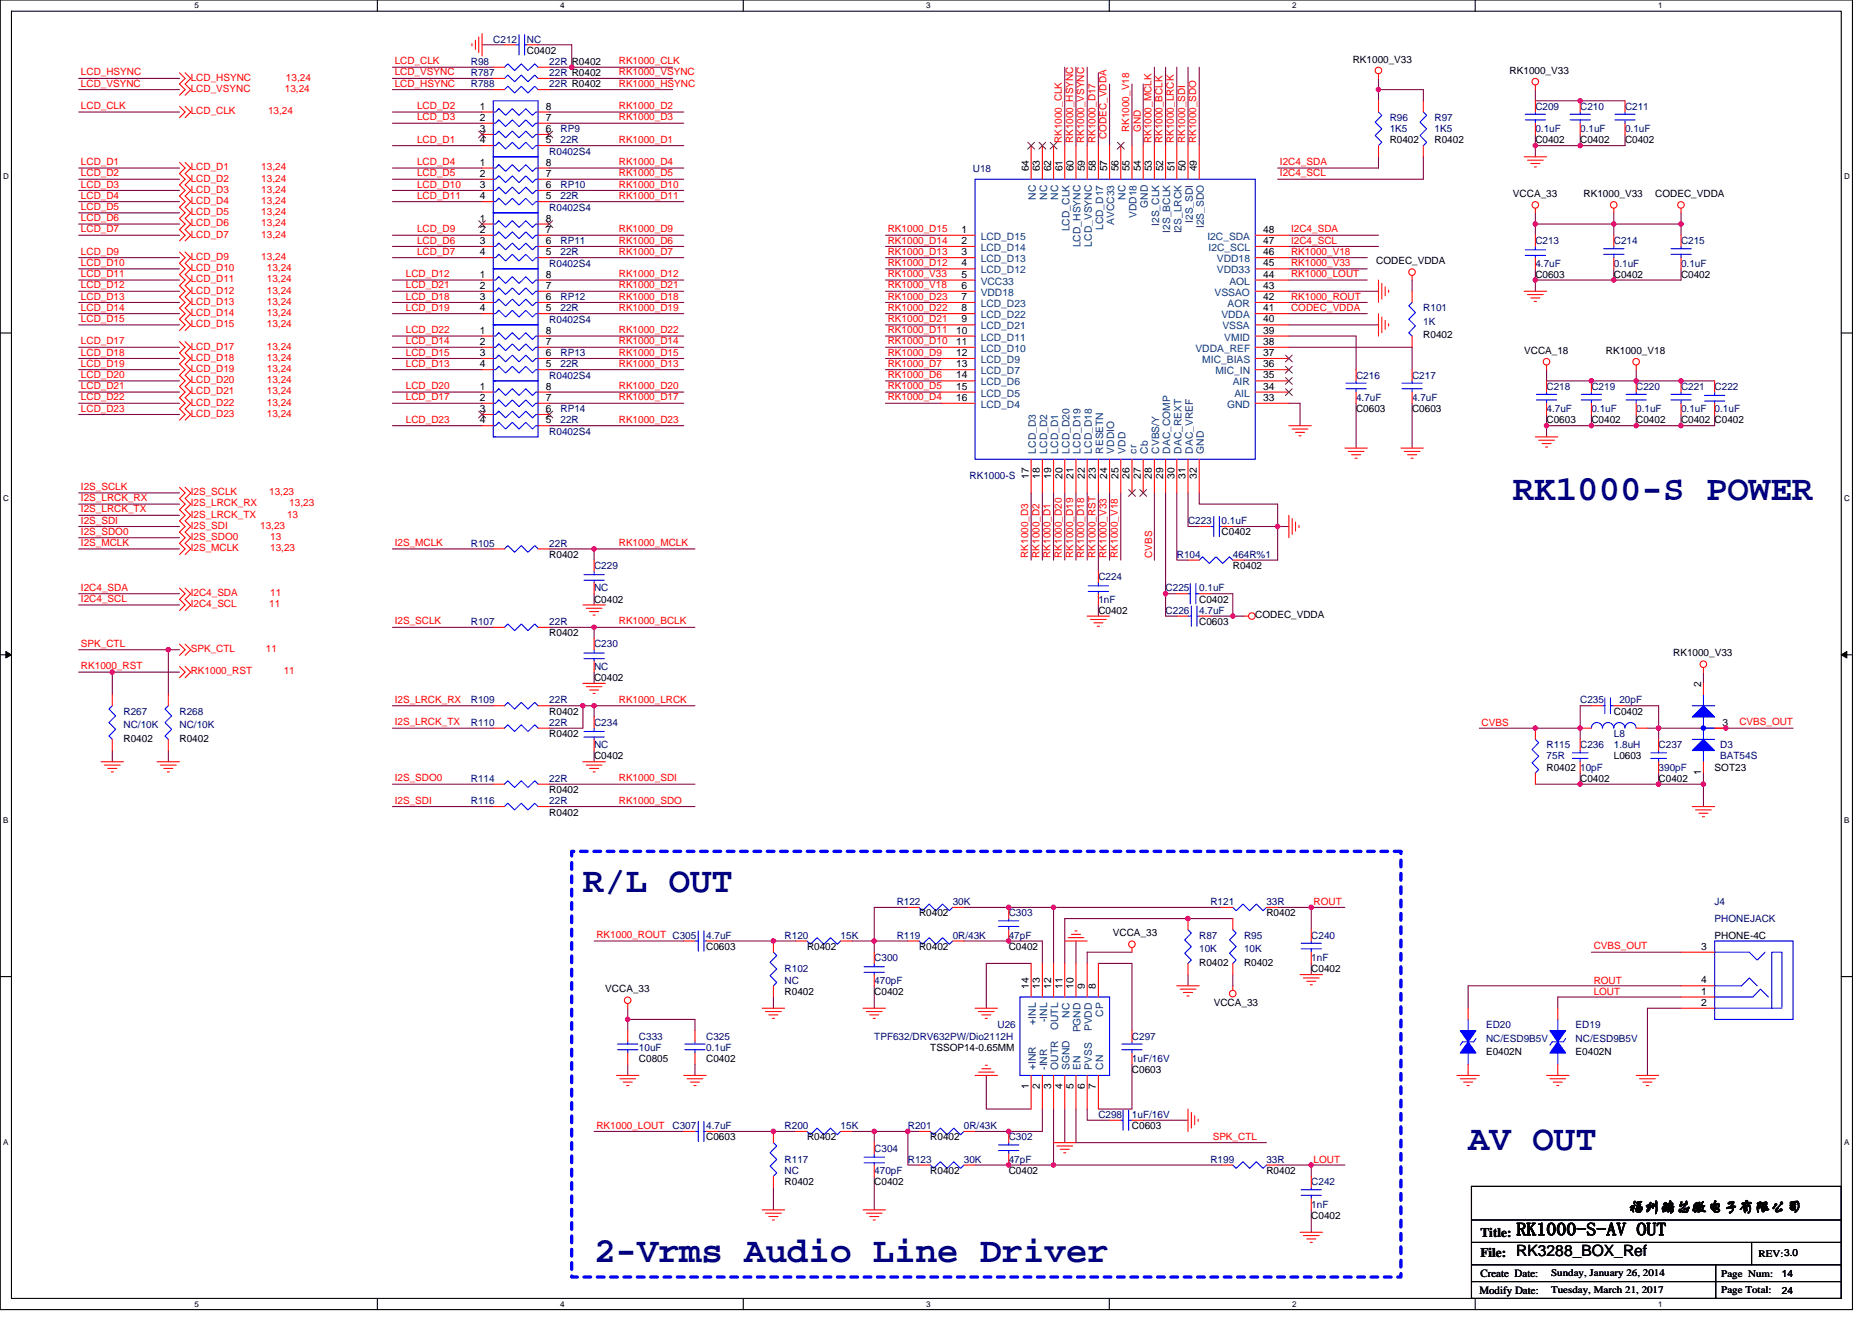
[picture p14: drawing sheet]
<svg xmlns="http://www.w3.org/2000/svg" width="297mm" height="210mm" viewBox="0 0 297 210" stroke-linecap="round" stroke-linejoin="round" font-family="sans-serif">
<defs><g id="words">
<g font-size="5.7" fill="#000080">
<text x="240.1" y="79.4">RK1000-S POWER</text>
<text x="92.5" y="141.6">R/L OUT</text>
<text x="233" y="182.5">AV OUT</text>
<text x="94.3" y="200.3">2-Vrms Audio Line Driver</text>
</g>
<text font-size="2.8" x="240.6" y="196.1">RK1000-S-AV OUT</text>
<g font-size="2.5">
<text x="258.4" y="192.3">福州瑞芯微电子有限公司</text>
<text x="240.6" y="199.4">RK3288_BOX_Ref</text>
</g>
<g font-size="2.1">
<text x="234.9" y="196.3">Title:</text>
<text x="234.9" y="199.5">File:</text>
</g>
<g font-size="1.8">
<text x="234.9" y="202.6">Create Date:</text>
<text x="234.7" y="205.3">Modify Date:</text>
</g>
<g font-size="1.6" fill="#f00">
<text x="12.8" y="12">LCD_HSYNC</text>
<text x="62.6" y="10.2">LCD_CLK</text>
<text x="62.6" y="12">LCD_VSYNC</text>
<text x="98.2" y="10.2">RK1000_CLK</text>
<text x="98.2" y="12">RK1000_VSYNC</text>
<text x="12.8" y="13.8">LCD_VSYNC</text>
<text x="12.8" y="17.3">LCD_CLK</text>
<text x="30.3" y="14.6">LCD_VSYNC</text>
<text x="30.3" y="12.8">LCD_HSYNC</text>
<text x="45.2" y="14.6">13,24</text>
<text x="45.4" y="12.8">13,24</text>
<text x="62.6" y="13.8">LCD_HSYNC</text>
<text x="66.2" y="17.3">LCD_D2</text>
<text x="98.2" y="13.8">RK1000_HSYNC</text>
<text x="98.2" y="17.3">RK1000_D2</text>
<text x="30.3" y="18.1">LCD_CLK</text>
<text x="42.5" y="18.1">13,24</text>
<text x="66.2" y="22.6">LCD_D1</text>
<text x="66.2" y="19.1">LCD_D3</text>
<text x="98.2" y="22.6">RK1000_D1</text>
<text x="98.2" y="19.1">RK1000_D3</text>
<text x="168.5" y="22.8" transform="rotate(-90 168.5 22.8)">RK1000_CLK</text>
<text x="170.3" y="22.8" transform="rotate(-90 170.3 22.8)">RK1000_HSYNC</text>
<text x="172" y="22.8" transform="rotate(-90 172 22.8)">RK1000_VSYNC</text>
<text x="173.8" y="22.8" transform="rotate(-90 173.8 22.8)">RK1000_D17</text>
<text x="175.6" y="22" transform="rotate(-90 175.6 22)">CODEC_VDDA</text>
<text x="179.2" y="21" transform="rotate(-90 179.2 21)">RK1000_V18</text>
<text x="181" y="21" transform="rotate(-90 181 21)">GND</text>
<text x="182.7" y="22.8" transform="rotate(-90 182.7 22.8)">RK1000_MCLK</text>
<text x="184.5" y="22.8" transform="rotate(-90 184.5 22.8)">RK1000_BCLK</text>
<text x="186.3" y="22.8" transform="rotate(-90 186.3 22.8)">RK1000_LRCK</text>
<text x="188" y="22.8" transform="rotate(-90 188 22.8)">RK1000_SDI</text>
<text x="189.8" y="22.8" transform="rotate(-90 189.8 22.8)">RK1000_SDO</text>
<text x="12.8" y="26.2">LCD_D1</text>
<text x="12.8" y="28">LCD_D2</text>
<text x="12.8" y="29.8">LCD_D3</text>
<text x="30.3" y="27">LCD_D1</text>
<text x="30.3" y="28.8">LCD_D2</text>
<text x="41.5" y="27">13,24</text>
<text x="41.5" y="28.8">13,24</text>
<text x="66.2" y="28">LCD_D5</text>
<text x="66.2" y="26.2">LCD_D4</text>
<text x="66.2" y="29.8">LCD_D10</text>
<text x="98.2" y="29.8">RK1000_D10</text>
<text x="98.2" y="26.2">RK1000_D4</text>
<text x="98.2" y="28">RK1000_D5</text>
<text x="203.1" y="28">I2C4_SCL</text>
<text x="203.1" y="26.2">I2C4_SDA</text>
<text x="12.8" y="33.3">LCD_D5</text>
<text x="12.8" y="31.5">LCD_D4</text>
<text x="12.8" y="35.1">LCD_D6</text>
<text x="30.3" y="30.6">LCD_D3</text>
<text x="30.3" y="34.1">LCD_D5</text>
<text x="30.3" y="32.4">LCD_D4</text>
<text x="30.3" y="35.9">LCD_D6</text>
<text x="41.5" y="30.6">13,24</text>
<text x="41.5" y="34.1">13,24</text>
<text x="41.5" y="32.4">13,24</text>
<text x="41.5" y="35.9">13,24</text>
<text x="66.2" y="31.5">LCD_D11</text>
<text x="98.2" y="31.5">RK1000_D11</text>
<text x="12.8" y="36.9">LCD_D7</text>
<text x="12.8" y="40.4">LCD_D9</text>
<text x="30.3" y="37.7">LCD_D7</text>
<text x="30.3" y="41.3">LCD_D9</text>
<text x="41.5" y="37.7">13,24</text>
<text x="41.5" y="41.3">13,24</text>
<text x="66.2" y="38.7">LCD_D6</text>
<text x="66.2" y="40.4">LCD_D7</text>
<text x="66.2" y="36.9">LCD_D9</text>
<text x="98.2" y="40.4">RK1000_D7</text>
<text x="98.2" y="38.7">RK1000_D6</text>
<text x="98.2" y="36.9">RK1000_D9</text>
<text x="140.9" y="36.9">RK1000_D15</text>
<text x="140.9" y="40.4">RK1000_D13</text>
<text x="140.9" y="38.7">RK1000_D14</text>
<text x="204.9" y="38.7">I2C4_SCL</text>
<text x="204.9" y="36.9">I2C4_SDA</text>
<text x="204.9" y="40.4">RK1000_V18</text>
<text x="12.8" y="42.2">LCD_D10</text>
<text x="12.8" y="44">LCD_D11</text>
<text x="12.8" y="47.5">LCD_D13</text>
<text x="12.8" y="45.8">LCD_D12</text>
<text x="30.3" y="43">LCD_D10</text>
<text x="30.3" y="44.8">LCD_D11</text>
<text x="30.3" y="46.6">LCD_D12</text>
<text x="42.3" y="43">13,24</text>
<text x="42.3" y="44.8">13,24</text>
<text x="42.3" y="46.6">13,24</text>
<text x="64.4" y="45.8">LCD_D21</text>
<text x="64.4" y="47.5">LCD_D18</text>
<text x="64.4" y="44">LCD_D12</text>
<text x="98.2" y="45.8">RK1000_D21</text>
<text x="98.2" y="44">RK1000_D12</text>
<text x="98.2" y="47.5">RK1000_D18</text>
<text x="140.9" y="42.2">RK1000_D12</text>
<text x="140.9" y="47.5">RK1000_D23</text>
<text x="140.9" y="45.8">RK1000_V18</text>
<text x="140.9" y="44">RK1000_V33</text>
<text x="204.9" y="42.2">RK1000_V33</text>
<text x="204.9" y="44">RK1000_LOUT</text>
<text x="204.9" y="47.5">RK1000_ROUT</text>
<text x="12.8" y="51.1">LCD_D15</text>
<text x="12.8" y="49.3">LCD_D14</text>
<text x="30.3" y="50.1">LCD_D14</text>
<text x="30.3" y="48.4">LCD_D13</text>
<text x="30.3" y="51.9">LCD_D15</text>
<text x="42.3" y="50.1">13,24</text>
<text x="42.3" y="48.4">13,24</text>
<text x="42.3" y="51.9">13,24</text>
<text x="64.4" y="49.3">LCD_D19</text>
<text x="64.4" y="52.9">LCD_D22</text>
<text x="98.2" y="49.3">RK1000_D19</text>
<text x="98.2" y="52.9">RK1000_D22</text>
<text x="140.9" y="51.1">RK1000_D21</text>
<text x="140.9" y="52.9">RK1000_D11</text>
<text x="140.9" y="49.3">RK1000_D22</text>
<text x="204.9" y="49.3">CODEC_VDDA</text>
<text x="12.8" y="54.7">LCD_D17</text>
<text x="12.8" y="58.2">LCD_D19</text>
<text x="12.8" y="56.4">LCD_D18</text>
<text x="12.8" y="60">LCD_D20</text>
<text x="30.3" y="55.5">LCD_D17</text>
<text x="30.3" y="59">LCD_D19</text>
<text x="30.3" y="57.3">LCD_D18</text>
<text x="42.3" y="55.5">13,24</text>
<text x="42.3" y="59">13,24</text>
<text x="42.3" y="57.3">13,24</text>
<text x="64.4" y="54.7">LCD_D14</text>
<text x="64.4" y="58.2">LCD_D13</text>
<text x="64.4" y="56.4">LCD_D15</text>
<text x="98.2" y="54.7">RK1000_D14</text>
<text x="98.2" y="58.2">RK1000_D13</text>
<text x="98.2" y="56.4">RK1000_D15</text>
<text x="140.9" y="56.4">RK1000_D9</text>
<text x="140.9" y="54.7">RK1000_D10</text>
<text x="140.9" y="60">RK1000_D6</text>
<text x="140.9" y="58.2">RK1000_D7</text>
<text x="12.8" y="63.5">LCD_D22</text>
<text x="12.8" y="61.8">LCD_D21</text>
<text x="12.8" y="65.3">LCD_D23</text>
<text x="30.3" y="60.8">LCD_D20</text>
<text x="30.3" y="64.4">LCD_D22</text>
<text x="30.3" y="62.6">LCD_D21</text>
<text x="42.3" y="60.8">13,24</text>
<text x="42.3" y="64.4">13,24</text>
<text x="42.3" y="62.6">13,24</text>
<text x="64.4" y="61.8">LCD_D20</text>
<text x="64.4" y="63.5">LCD_D17</text>
<text x="98.2" y="61.8">RK1000_D20</text>
<text x="98.2" y="63.5">RK1000_D17</text>
<text x="140.9" y="61.8">RK1000_D5</text>
<text x="140.9" y="63.5">RK1000_D4</text>
<text x="30.3" y="66.1">LCD_D23</text>
<text x="42.3" y="66.1">13,24</text>
<text x="64.4" y="67.1">LCD_D23</text>
<text x="98.2" y="67.1">RK1000_D23</text>
<text x="12.8" y="77.8">I2S_SCLK</text>
<text x="12.8" y="79.5">I2S_LRCK_RX</text>
<text x="12.8" y="81.3">I2S_LRCK_TX</text>
<text x="12.8" y="83.1">I2S_SDI</text>
<text x="30.3" y="83.9">I2S_SDI</text>
<text x="30.3" y="78.6">I2S_SCLK</text>
<text x="30.3" y="80.4">I2S_LRCK_RX</text>
<text x="30.3" y="82.1">I2S_LRCK_TX</text>
<text x="41.3" y="83.9">13,23</text>
<text x="42.7" y="78.6">13,23</text>
<text x="45.5" y="82.1">13</text>
<text x="45.9" y="80.4">13,23</text>
<text x="12.8" y="84.9">I2S_SDO0</text>
<text x="12.8" y="86.7">I2S_MCLK</text>
<text x="30.3" y="87.5">I2S_MCLK</text>
<text x="30.3" y="85.7">I2S_SDO0</text>
<text x="42.9" y="87.5">13,23</text>
<text x="42.9" y="85.7">13</text>
<text x="62.6" y="86.7">I2S_MCLK</text>
<text x="98.2" y="86.7">RK1000_MCLK</text>
<text x="163.1" y="88.5" transform="rotate(-90 163.1 88.5)">RK1000_D3</text>
<text x="164.9" y="88.5" transform="rotate(-90 164.9 88.5)">RK1000_D2</text>
<text x="166.7" y="88.5" transform="rotate(-90 166.7 88.5)">RK1000_D1</text>
<text x="168.5" y="88.5" transform="rotate(-90 168.5 88.5)">RK1000_D20</text>
<text x="170.3" y="88.5" transform="rotate(-90 170.3 88.5)">RK1000_D19</text>
<text x="172" y="88.5" transform="rotate(-90 172 88.5)">RK1000_D18</text>
<text x="173.8" y="88.5" transform="rotate(-90 173.8 88.5)">RK1000_RST</text>
<text x="175.6" y="88.5" transform="rotate(-90 175.6 88.5)">RK1000_V33</text>
<text x="177.4" y="88.5" transform="rotate(-90 177.4 88.5)">RK1000_V18</text>
<text x="182.8" y="88.5" transform="rotate(-90 182.8 88.5)">CVBS</text>
<text x="12.8" y="93.8">I2C4_SDA</text>
<text x="12.8" y="95.5">I2C4_SCL</text>
<text x="30.3" y="94.6">I2C4_SDA</text>
<text x="42.9" y="94.6">11</text>
<text x="30.3" y="96.4">I2C4_SCL</text>
<text x="42.7" y="96.4">11</text>
<text x="62.6" y="99.1">I2S_SCLK</text>
<text x="98.2" y="99.1">RK1000_BCLK</text>
<text x="12.8" y="102.7">SPK_CTL</text>
<text x="12.8" y="106.2">RK1000_RST</text>
<text x="30.3" y="107">RK1000_RST</text>
<text x="30.3" y="103.5">SPK_CTL</text>
<text x="42.2" y="103.5">11</text>
<text x="45" y="107">11</text>
<text x="62.6" y="111.5">I2S_LRCK_RX</text>
<text x="98.2" y="111.5">RK1000_LRCK</text>
<text x="62.6" y="115.1">I2S_LRCK_TX</text>
<text x="235.1" y="115.2">CVBS</text>
<text x="276" y="115.1">CVBS_OUT</text>
<text x="62.6" y="124">I2S_SDO0</text>
<text x="98.2" y="124">RK1000_SDI</text>
<text x="62.6" y="127.6">I2S_SDI</text>
<text x="98.2" y="127.6">RK1000_SDO</text>
<text x="208.4" y="143.7">ROUT</text>
<text x="94.6" y="148.9">RK1000_ROUT C305</text>
<text x="252.9" y="150.7">CVBS_OUT</text>
<text x="252.9" y="156.1">ROUT</text>
<text x="252.9" y="157.9">LOUT</text>
<text x="94.6" y="179.1">RK1000_LOUT</text>
<text x="192.4" y="180.9">SPK_CTL</text>
<text x="208.4" y="184.6">LOUT</text>
</g>
<g font-size="1.6" fill="#000080">
<text x="74.7" y="10.3">R98</text>
<text x="78.3" y="6.8">C212</text>
<text x="83.6" y="6.8">NC</text>
<text x="87.2" y="10.3">22R R0402</text>
<text x="74.7" y="13.9">R788</text>
<text x="74.7" y="12.1">R787</text>
<text x="87.2" y="13.9">22R R0402</text>
<text x="87.2" y="12.1">22R R0402</text>
<text x="243.6" y="17.4">C209</text>
<text x="250.7" y="17.4">C210</text>
<text x="257.8" y="17.4">C211</text>
<text x="88.9" y="21">RP9</text>
<text x="88.9" y="22.8">22R</text>
<text x="220.5" y="19.2">R96</text>
<text x="220.5" y="21">1K5</text>
<text x="227.6" y="19.2">R97</text>
<text x="227.6" y="21">1K5</text>
<text x="243.6" y="21">0.1uF</text>
<text x="250.7" y="21">0.1uF</text>
<text x="257.8" y="21">0.1uF</text>
<text x="87.2" y="24.5">R0402S4</text>
<text x="88.9" y="29.9">RP10</text>
<text x="154.4" y="27.4">U18</text>
<text x="87.2" y="33.4">R0402S4</text>
<text x="88.9" y="31.6">22R</text>
<text x="88.9" y="38.8">RP11</text>
<text x="88.9" y="40.5">22R</text>
<text x="243.6" y="38.8">C213</text>
<text x="256.1" y="38.8">C214</text>
<text x="266.7" y="38.8">C215</text>
<text x="87.2" y="42.3">R0402S4</text>
<text x="88.9" y="47.6">RP12</text>
<text x="243.6" y="42.3">4.7uF</text>
<text x="256.1" y="42.3">0.1uF</text>
<text x="266.7" y="42.3">0.1uF</text>
<text x="87.2" y="51.2">R0402S4</text>
<text x="88.9" y="49.4">22R</text>
<text x="225.8" y="49.4">R101</text>
<text x="225.8" y="51.6">1K</text>
<text x="88.9" y="56.5">RP13</text>
<text x="88.9" y="58.3">22R</text>
<text x="87.2" y="60.1">R0402S4</text>
<text x="88.9" y="65.4">RP14</text>
<text x="215.2" y="60.1">C216</text>
<text x="215.2" y="63.6">4.7uF</text>
<text x="224.1" y="60.1">C217</text>
<text x="224.1" y="63.6">4.7uF</text>
<text x="245.4" y="61.9">C218</text>
<text x="245.4" y="65.4">4.7uF</text>
<text x="252.5" y="61.9">C219</text>
<text x="252.5" y="65.4">0.1uF</text>
<text x="259.6" y="61.9">C220</text>
<text x="259.6" y="65.4">0.1uF</text>
<text x="266.7" y="61.9">C221</text>
<text x="266.7" y="65.4">0.1uF</text>
<text x="272.1" y="61.9">C222</text>
<text x="272.1" y="65.4">0.1uF</text>
<text x="87.2" y="69">R0402S4</text>
<text x="88.9" y="67.2">22R</text>
<text x="153.8" y="76.1">RK1000-S</text>
<text x="188.5" y="83.2">C223</text>
<text x="193.8" y="83.2">0.1uF</text>
<text x="74.7" y="86.8">R105</text>
<text x="87.2" y="86.8">22R</text>
<text x="186.7" y="88.5">R104</text>
<text x="195.6" y="88.5">464R%1</text>
<text x="94.3" y="90.3">C229</text>
<text x="94.3" y="93.9">NC</text>
<text x="174.3" y="92.1">C224</text>
<text x="174.3" y="95.7">1nF</text>
<text x="185" y="93.9">C225</text>
<text x="190.3" y="93.9">0.1uF</text>
<text x="74.7" y="99.2">R107</text>
<text x="87.2" y="99.2">22R</text>
<text x="185" y="97.4">C226</text>
<text x="190.3" y="97.4">4.7uF</text>
<text x="94.3" y="102.8">C230</text>
<text x="94.3" y="106.3">NC</text>
<text x="19.6" y="113.4">R267</text>
<text x="28.5" y="113.4">R268</text>
<text x="74.7" y="111.7">R109</text>
<text x="87.2" y="111.7">22R</text>
<text x="250.7" y="111.7">C235</text>
<text x="257" y="111.7">20pF</text>
<text x="19.6" y="115.6">NC/10K</text>
<text x="28.5" y="115.6">NC/10K</text>
<text x="74.7" y="115.2">R110</text>
<text x="87.2" y="115.2">22R</text>
<text x="94.3" y="115.2">C234</text>
<text x="94.3" y="118.8">NC</text>
<text x="245.4" y="118.8">R115</text>
<text x="250.7" y="118.8">C236</text>
<text x="256.1" y="117">L8</text>
<text x="256.1" y="118.8">1.8uH</text>
<text x="263.2" y="118.8">C237</text>
<text x="273" y="118.8">D3</text>
<text x="74.7" y="124.1">R114</text>
<text x="87.2" y="124.1">22R</text>
<text x="245.4" y="120.5">75R</text>
<text x="250.7" y="122.3">10pF</text>
<text x="263.2" y="122.3">390pF</text>
<text x="273" y="120.5">BAT54S</text>
<text x="74.7" y="127.7">R116</text>
<text x="87.2" y="127.7">22R</text>
<text x="142.3" y="143.7">R122</text>
<text x="151.2" y="143.7">30K</text>
<text x="192.1" y="143.7">R121</text>
<text x="201" y="143.7">33R</text>
<text x="272.1" y="143.7">J4</text>
<text x="112.1" y="149">4.7uF</text>
<text x="124.5" y="149">R120</text>
<text x="133.4" y="149">15K</text>
<text x="142.3" y="149">R119</text>
<text x="151.2" y="149">0R/43K</text>
<text x="160.1" y="145.4">C303</text>
<text x="160.1" y="149">47pF</text>
<text x="190.3" y="149">R87</text>
<text x="197.4" y="149">R95</text>
<text x="208.1" y="149">C240</text>
<text x="272.1" y="146.3">PHONEJACK</text>
<text x="124.5" y="154.3">R102</text>
<text x="138.7" y="152.5">C300</text>
<text x="190.3" y="151.1">10K</text>
<text x="197.4" y="151.1">10K</text>
<text x="208.1" y="152.5">1nF</text>
<text x="124.5" y="156.1">NC</text>
<text x="138.7" y="156.1">470pF</text>
<text x="101.4" y="165">C333</text>
<text x="101.4" y="166.8">10uF</text>
<text x="112.1" y="165">C325</text>
<text x="112.1" y="166.8">0.1uF</text>
<text x="138.7" y="165">TPF632/DRV632PW/Dio2112H</text>
<text x="158.3" y="163.2">U26</text>
<text x="179.6" y="165">C297</text>
<text x="235.8" y="163.2">ED20</text>
<text x="235.8" y="165.4">NC/ESD9B5V</text>
<text x="250" y="163.2">ED19</text>
<text x="250" y="165.4">NC/ESD9B5V</text>
<text x="179.6" y="168.6">1uF/16V</text>
<text x="106.7" y="179.2">C307</text>
<text x="112.1" y="179.2">4.7uF</text>
<text x="124.5" y="179.2">R200</text>
<text x="133.4" y="179.2">15K</text>
<text x="144.1" y="179.2">R201</text>
<text x="152.9" y="179.2">0R/43K</text>
<text x="174.3" y="177.4">C298</text>
<text x="179.6" y="177.4">1uF/16V</text>
<text x="124.5" y="184.6">R117</text>
<text x="138.7" y="182.8">C304</text>
<text x="144.1" y="184.6">R123</text>
<text x="152.9" y="184.6">30K</text>
<text x="160.1" y="181">C302</text>
<text x="160.1" y="184.6">47pF</text>
<text x="192.1" y="184.6">R199</text>
<text x="201" y="184.6">33R</text>
<text x="124.5" y="186.3">NC</text>
<text x="138.7" y="186.3">470pF</text>
<text x="208.1" y="188.1">C242</text>
<text x="208.1" y="191.7">1nF</text>
</g>
<g font-size="1.6">
<text x="83.6" y="8.5">C0402</text>
<text x="214.6" y="9.9">RK1000_V33</text>
<text x="239.5" y="11.7">RK1000_V33</text>
<text x="76.1" y="17.4">1</text>
<text x="86.6" y="17.4">8</text>
<text x="76.1" y="19.2">2</text>
<text x="76.1" y="21">3</text>
<text x="76.1" y="22.7">4</text>
<text x="86.6" y="19.2">7</text>
<text x="86.6" y="21">6</text>
<text x="86.6" y="22.7">5</text>
<text x="220.5" y="22.8">R0402</text>
<text x="227.6" y="22.8">R0402</text>
<text x="243.6" y="22.8">C0402</text>
<text x="250.7" y="22.8">C0402</text>
<text x="257.8" y="22.8">C0402</text>
<text x="76.1" y="26.3">1</text>
<text x="76.1" y="28.1">2</text>
<text x="76.1" y="29.8">3</text>
<text x="86.6" y="26.3">8</text>
<text x="86.6" y="28.1">7</text>
<text x="86.6" y="29.8">6</text>
<text x="163.2" y="27.2" transform="rotate(-90 163.2 27.2)">64</text>
<text x="165" y="27.2" transform="rotate(-90 165 27.2)">63</text>
<text x="166.8" y="27.2" transform="rotate(-90 166.8 27.2)">62</text>
<text x="168.6" y="27.2" transform="rotate(-90 168.6 27.2)">61</text>
<text x="170.3" y="27.2" transform="rotate(-90 170.3 27.2)">60</text>
<text x="172.1" y="27.2" transform="rotate(-90 172.1 27.2)">59</text>
<text x="173.9" y="27.2" transform="rotate(-90 173.9 27.2)">58</text>
<text x="175.7" y="27.2" transform="rotate(-90 175.7 27.2)">57</text>
<text x="177.5" y="27.2" transform="rotate(-90 177.5 27.2)">56</text>
<text x="179.2" y="27.2" transform="rotate(-90 179.2 27.2)">55</text>
<text x="181" y="27.2" transform="rotate(-90 181 27.2)">54</text>
<text x="182.8" y="27.2" transform="rotate(-90 182.8 27.2)">53</text>
<text x="184.6" y="27.2" transform="rotate(-90 184.6 27.2)">52</text>
<text x="186.3" y="27.2" transform="rotate(-90 186.3 27.2)">51</text>
<text x="188.1" y="27.2" transform="rotate(-90 188.1 27.2)">50</text>
<text x="189.9" y="27.2" transform="rotate(-90 189.9 27.2)">49</text>
<text x="76.1" y="35.2">1</text>
<text x="76.1" y="31.6">4</text>
<text x="86.6" y="35.2">8</text>
<text x="86.6" y="31.6">5</text>
<text x="240.1" y="31.3">VCCA_33</text>
<text x="251.3" y="31.3">RK1000_V33</text>
<text x="262.7" y="31.3">CODEC_VDDA</text>
<text x="76.1" y="37">2</text>
<text x="76.1" y="38.7">3</text>
<text x="76.1" y="40.5">4</text>
<text x="86.6" y="37">7</text>
<text x="86.6" y="38.7">6</text>
<text x="86.6" y="40.5">5</text>
<text x="152.6" y="37">1</text>
<text x="152.6" y="38.7">2</text>
<text x="152.6" y="40.5">3</text>
<text x="200.4" y="37">48</text>
<text x="200.4" y="38.7">47</text>
<text x="200.4" y="40.5">46</text>
<text x="218.4" y="42">CODEC_VDDA</text>
<text x="76.1" y="44.1">1</text>
<text x="76.1" y="45.8">2</text>
<text x="76.1" y="47.6">3</text>
<text x="86.6" y="44.1">8</text>
<text x="86.6" y="45.8">7</text>
<text x="86.6" y="47.6">6</text>
<text x="152.6" y="42.3">4</text>
<text x="152.6" y="44.1">5</text>
<text x="152.6" y="45.8">6</text>
<text x="152.6" y="47.6">7</text>
<text x="200.4" y="44.1">44</text>
<text x="200.4" y="47.6">42</text>
<text x="200.4" y="42.3">45</text>
<text x="200.4" y="45.8">43</text>
<text x="243.6" y="44.1">C0603</text>
<text x="256.1" y="44.1">C0402</text>
<text x="266.7" y="44.1">C0402</text>
<text x="76.1" y="53">1</text>
<text x="76.1" y="49.4">4</text>
<text x="86.6" y="53">8</text>
<text x="86.6" y="49.4">5</text>
<text x="151.7" y="53">10</text>
<text x="152.6" y="49.4">8</text>
<text x="152.6" y="51.2">9</text>
<text x="200.4" y="49.4">41</text>
<text x="200.4" y="53">39</text>
<text x="200.4" y="51.2">40</text>
<text x="225.8" y="53.7">R0402</text>
<text x="76.1" y="54.7">2</text>
<text x="76.1" y="56.5">3</text>
<text x="76.1" y="58.3">4</text>
<text x="86.6" y="54.7">7</text>
<text x="86.6" y="56.5">6</text>
<text x="86.6" y="58.3">5</text>
<text x="151.7" y="54.7">11</text>
<text x="151.7" y="56.5">12</text>
<text x="151.7" y="58.3">13</text>
<text x="200.4" y="54.7">38</text>
<text x="200.4" y="56.5">37</text>
<text x="200.4" y="58.3">36</text>
<text x="241.8" y="56.2">VCCA_18</text>
<text x="254.8" y="56.2">RK1000_V18</text>
<text x="76.1" y="61.8">1</text>
<text x="76.1" y="63.6">2</text>
<text x="76.1" y="65.4">3</text>
<text x="86.6" y="61.8">8</text>
<text x="86.6" y="63.6">7</text>
<text x="86.6" y="65.4">6</text>
<text x="151.7" y="60.1">14</text>
<text x="151.7" y="61.8">15</text>
<text x="151.7" y="63.6">16</text>
<text x="200.4" y="63.6">33</text>
<text x="200.4" y="61.8">34</text>
<text x="200.4" y="60.1">35</text>
<text x="215.2" y="65.4">C0603</text>
<text x="224.1" y="65.4">C0603</text>
<text x="76.1" y="67.2">4</text>
<text x="86.6" y="67.2">5</text>
<text x="245.4" y="67.2">C0603</text>
<text x="252.5" y="67.2">C0402</text>
<text x="259.6" y="67.2">C0402</text>
<text x="266.7" y="67.2">C0402 C0402</text>
<text x="163.2" y="76" transform="rotate(-90 163.2 76)">17</text>
<text x="165" y="76" transform="rotate(-90 165 76)">18</text>
<text x="166.8" y="76" transform="rotate(-90 166.8 76)">19</text>
<text x="168.6" y="76" transform="rotate(-90 168.6 76)">20</text>
<text x="170.3" y="76" transform="rotate(-90 170.3 76)">21</text>
<text x="172.1" y="76" transform="rotate(-90 172.1 76)">22</text>
<text x="173.9" y="76" transform="rotate(-90 173.9 76)">23</text>
<text x="175.7" y="76" transform="rotate(-90 175.7 76)">24</text>
<text x="177.5" y="76" transform="rotate(-90 177.5 76)">25</text>
<text x="179.2" y="76" transform="rotate(-90 179.2 76)">26</text>
<text x="181" y="76" transform="rotate(-90 181 76)">27</text>
<text x="182.8" y="76" transform="rotate(-90 182.8 76)">28</text>
<text x="184.6" y="76" transform="rotate(-90 184.6 76)">29</text>
<text x="186.3" y="76" transform="rotate(-90 186.3 76)">30</text>
<text x="188.1" y="76" transform="rotate(-90 188.1 76)">31</text>
<text x="189.9" y="76" transform="rotate(-90 189.9 76)">32</text>
<text x="87.2" y="88.5">R0402</text>
<text x="193.8" y="85">C0402</text>
<text x="94.3" y="95.7">C0402</text>
<text x="190.3" y="95.7">C0402</text>
<text x="195.6" y="90.3">R0402</text>
<text x="87.2" y="101">R0402</text>
<text x="174.3" y="97.4">C0402</text>
<text x="190.3" y="99.2">C0603</text>
<text x="199.2" y="98.1">CODEC_VDDA</text>
<text x="265.5" y="104.2">RK1000_V33</text>
<text x="87.2" y="113.4">R0402</text>
<text x="94.3" y="108.1">C0402</text>
<text x="256.1" y="113.4">C0402</text>
<text x="269.9" y="109" transform="rotate(-90 269.9 109)">2</text>
<text x="19.6" y="117.7">R0402</text>
<text x="28.5" y="117.7">R0402</text>
<text x="87.2" y="117">R0402</text>
<text x="273.3" y="115.2">3</text>
<text x="87.2" y="125.9">R0402</text>
<text x="94.3" y="120.5">C0402</text>
<text x="245.4" y="122.3">R0402</text>
<text x="250.7" y="124.1">C0402</text>
<text x="256.1" y="120.5">L0603</text>
<text x="263.2" y="124.1">C0402</text>
<text x="269.9" y="123.1" transform="rotate(-90 269.9 123.1)">1</text>
<text x="272.1" y="122.3">SOT23</text>
<text x="87.2" y="129.4">R0402</text>
<text x="145.8" y="145.4">R0402</text>
<text x="176.6" y="148.6">VCCA_33</text>
<text x="201" y="145.4">R0402</text>
<text x="272.1" y="149">PHONE-4C</text>
<text x="112.1" y="150.8">C0603</text>
<text x="128.1" y="150.8">R0402</text>
<text x="145.8" y="150.8">R0402</text>
<text x="160.1" y="150.8">C0402</text>
<text x="190.3" y="153.3">R0402</text>
<text x="197.4" y="153.3">R0402</text>
<text x="208.1" y="154.3">C0402</text>
<text x="269.9" y="150.7">3</text>
<text x="96.1" y="157.5">VCCA_33</text>
<text x="124.5" y="157.9">R0402</text>
<text x="138.7" y="157.9">C0402</text>
<text x="163.2" y="157" transform="rotate(-90 163.2 157)">14</text>
<text x="165" y="157" transform="rotate(-90 165 157)">13</text>
<text x="166.8" y="157" transform="rotate(-90 166.8 157)">12</text>
<text x="168.6" y="157" transform="rotate(-90 168.6 157)">11</text>
<text x="170.3" y="157" transform="rotate(-90 170.3 157)">10</text>
<text x="172.1" y="157" transform="rotate(-90 172.1 157)">9</text>
<text x="173.9" y="157" transform="rotate(-90 173.9 157)">8</text>
<text x="192.6" y="159.7">VCCA_33</text>
<text x="269.9" y="156.1">4</text>
<text x="269.9" y="159.6">2</text>
<text x="269.9" y="157.9">1</text>
<text x="147.6" y="166.8">TSSOP14-0.65MM</text>
<text x="235.8" y="167.5">E0402N</text>
<text x="250" y="167.5">E0402N</text>
<text x="101.4" y="168.6">C0805</text>
<text x="112.1" y="168.6">C0402</text>
<text x="163.2" y="172.8" transform="rotate(-90 163.2 172.8)">1</text>
<text x="165" y="172.8" transform="rotate(-90 165 172.8)">2</text>
<text x="166.8" y="172.8" transform="rotate(-90 166.8 172.8)">3</text>
<text x="168.6" y="172.8" transform="rotate(-90 168.6 172.8)">4</text>
<text x="170.3" y="172.8" transform="rotate(-90 170.3 172.8)">5</text>
<text x="172.1" y="172.8" transform="rotate(-90 172.1 172.8)">6</text>
<text x="173.9" y="172.8" transform="rotate(-90 173.9 172.8)">7</text>
<text x="179.6" y="170.3">C0603</text>
<text x="179.6" y="179.2">C0603</text>
<text x="112.1" y="181">C0603</text>
<text x="128.1" y="181">R0402</text>
<text x="147.6" y="181">R0402</text>
<text x="124.5" y="188.1">R0402</text>
<text x="138.7" y="188.1">C0402</text>
<text x="147.6" y="186.3">R0402</text>
<text x="160.1" y="186.3">C0402</text>
<text x="201" y="186.3">R0402</text>
<text x="208.1" y="193.4">C0402</text>
<text x="246.1" y="202.5">Sunday, January 26, 2014</text>
<text x="273.1" y="202.7">Page Num:</text>
<text x="279" y="199.5">REV:3.0</text>
<text x="282.7" y="202.7">14</text>
<text x="246.1" y="205.2">Tuesday, March 21, 2017</text>
<text x="273.1" y="205.2">Page Total:</text>
<text x="282.7" y="205.4">24</text>
</g>
<g font-size="1.6" fill="#004080">
<text x="164.4" y="31.7" transform="rotate(-90 164.4 31.7)">NC</text>
<text x="166.1" y="31.7" transform="rotate(-90 166.1 31.7)">NC</text>
<text x="167.9" y="31.7" transform="rotate(-90 167.9 31.7)">NC</text>
<text x="176.8" y="35.7" transform="rotate(-90 176.8 35.7)">AVCC33</text>
<text x="178.6" y="31.7" transform="rotate(-90 178.6 31.7)">NC</text>
<text x="180.4" y="34.6" transform="rotate(-90 180.4 34.6)">VDD18</text>
<text x="182.1" y="33" transform="rotate(-90 182.1 33)">GND</text>
<text x="183.9" y="35.9" transform="rotate(-90 183.9 35.9)">I2S_CLK</text>
<text x="189.2" y="35.4" transform="rotate(-90 189.2 35.4)">I2S_SDI</text>
<text x="155.6" y="38.1">LCD_D15</text>
<text x="155.6" y="39.8">LCD_D14</text>
<text x="155.6" y="41.6">LCD_D13</text>
<text x="169.7" y="36.7" transform="rotate(-90 169.7 36.7)">LCD_CLK</text>
<text x="171.5" y="39.2" transform="rotate(-90 171.5 39.2)">LCD_HSYNC</text>
<text x="173.2" y="39.1" transform="rotate(-90 173.2 39.1)">LCD_VSYNC</text>
<text x="175" y="36.5" transform="rotate(-90 175 36.5)">LCD_D17</text>
<text x="185.7" y="36.9" transform="rotate(-90 185.7 36.9)">I2S_BCLK</text>
<text x="187.5" y="37" transform="rotate(-90 187.5 37)">I2S_LRCK</text>
<text x="191" y="36.2" transform="rotate(-90 191 36.2)">I2S_SDO</text>
<text x="191.6" y="38.1">I2C_SDA</text>
<text x="191.8" y="39.8">I2C_SCL</text>
<text x="193.1" y="41.6">VDD18</text>
<text x="155.6" y="43.4">LCD_D12</text>
<text x="155.6" y="45.2">VCC33</text>
<text x="155.6" y="46.9">VDD18</text>
<text x="192.7" y="46.9">VSSAO</text>
<text x="193.1" y="43.4">VDD33</text>
<text x="195.1" y="45.2">AOL</text>
<text x="155.6" y="48.7">LCD_D23</text>
<text x="155.6" y="50.5">LCD_D22</text>
<text x="155.6" y="52.3">LCD_D21</text>
<text x="193.8" y="50.5">VDDA</text>
<text x="194" y="52.3">VSSA</text>
<text x="194.8" y="48.7">AOR</text>
<text x="155.6" y="54.1">LCD_D11</text>
<text x="155.6" y="55.8">LCD_D10</text>
<text x="155.6" y="57.6">LCD_D9</text>
<text x="155.6" y="59.4">LCD_D7</text>
<text x="189.7" y="55.8">VDDA_REF</text>
<text x="190.8" y="57.6">MIC_BIAS</text>
<text x="192.8" y="59.4">MIC_IN</text>
<text x="194.3" y="54.1">VMID</text>
<text x="155.6" y="61.2">LCD_D6</text>
<text x="155.6" y="62.9">LCD_D5</text>
<text x="155.6" y="64.7">LCD_D4</text>
<text x="194.7" y="64.7">GND</text>
<text x="195.6" y="61.2">AIR</text>
<text x="195.9" y="62.9">AIL</text>
<text x="164.4" y="72" transform="rotate(-90 164.4 72)">LCD_D3</text>
<text x="166.1" y="72" transform="rotate(-90 166.1 72)">LCD_D2</text>
<text x="167.9" y="72" transform="rotate(-90 167.9 72)">LCD_D1</text>
<text x="169.7" y="72" transform="rotate(-90 169.7 72)">LCD_D20</text>
<text x="171.5" y="72" transform="rotate(-90 171.5 72)">LCD_D19</text>
<text x="173.2" y="72" transform="rotate(-90 173.2 72)">LCD_D18</text>
<text x="175" y="72" transform="rotate(-90 175 72)">RESETN</text>
<text x="176.8" y="72" transform="rotate(-90 176.8 72)">VDDIO</text>
<text x="178.6" y="72" transform="rotate(-90 178.6 72)">VDD</text>
<text x="180.4" y="72" transform="rotate(-90 180.4 72)">cr</text>
<text x="182.1" y="72" transform="rotate(-90 182.1 72)">Cb</text>
<text x="183.9" y="72" transform="rotate(-90 183.9 72)">CVBS/Y</text>
<text x="185.7" y="72" transform="rotate(-90 185.7 72)">DAC_COMP</text>
<text x="187.5" y="72" transform="rotate(-90 187.5 72)">DAC_REXT</text>
<text x="189.2" y="72" transform="rotate(-90 189.2 72)">DAC_VREF</text>
<text x="191" y="72" transform="rotate(-90 191 72)">GND</text>
<text x="169.7" y="161.5" transform="rotate(-90 169.7 161.5)">NC</text>
<text x="175" y="161.4" transform="rotate(-90 175 161.4)">CP</text>
<text x="164.4" y="162.6" transform="rotate(-90 164.4 162.6)">+INL</text>
<text x="166.1" y="162.2" transform="rotate(-90 166.1 162.2)">-INL</text>
<text x="167.9" y="163.5" transform="rotate(-90 167.9 163.5)">OUTL</text>
<text x="171.5" y="163.9" transform="rotate(-90 171.5 163.9)">PGND</text>
<text x="173.2" y="163.7" transform="rotate(-90 173.2 163.7)">PVDD</text>
<text x="164.4" y="169.8" transform="rotate(-90 164.4 169.8)">+INR</text>
<text x="166.1" y="169.8" transform="rotate(-90 166.1 169.8)">-INR</text>
<text x="167.9" y="169.8" transform="rotate(-90 167.9 169.8)">OUTR</text>
<text x="169.7" y="169.8" transform="rotate(-90 169.7 169.8)">SGND</text>
<text x="171.5" y="169.8" transform="rotate(-90 171.5 169.8)">EN</text>
<text x="173.2" y="169.8" transform="rotate(-90 173.2 169.8)">PVSS</text>
<text x="175" y="169.8" transform="rotate(-90 175 169.8)">CN</text>
</g>
<g font-size="1.3">
<text x="30.8" y="1.3">5</text>
<text x="88.9" y="1.3">4</text>
<text x="147" y="1.3">3</text>
<text x="205" y="1.3">2</text>
<text x="263.1" y="1.3">1</text>
<text x=".5" y="28.4">D</text>
<text x="292.6" y="28.4">D</text>
<text x=".5" y="79.5">C</text>
<text x="292.6" y="79.5">C</text>
<text x=".5" y="130.6">B</text>
<text x="292.6" y="130.6">B</text>
<text x=".5" y="181.7">A</text>
<text x="292.6" y="181.7">A</text>
<text x="30.8" y="207.4">5</text>
<text x="88.9" y="207.4">4</text>
<text x="147" y="207.4">3</text>
<text x="205" y="207.4">2</text>
<text x="263.1" y="207.4">1</text>
</g>
</g></defs>
<path d="M0 0h293.9v207.9h-293.9zM1.8 1.8h290.4v204.3h-290.4z" fill="none" stroke="#000" stroke-width=".17"/>
<g fill="#fff">
<path d="M30.8 .2h.7v1.4h-.7z"/>
<path d="M30.8 206.3h.7v1.4h-.7z"/>
</g>
<path d="M59.9 0v1.8M59.9 206.1v1.8" fill="none" stroke="#000" stroke-width=".17"/>
<g fill="#fff">
<path d="M88.9 .2h.7v1.4h-.7z"/>
<path d="M88.9 206.3h.7v1.4h-.7z"/>
</g>
<path d="M117.9 0v1.8M117.9 206.1v1.8" fill="none" stroke="#000" stroke-width=".17"/>
<g fill="#fff">
<path d="M147 .2h.7v1.4h-.7z"/>
<path d="M147 206.3h.7v1.4h-.7z"/>
</g>
<path d="M176 0v1.8M176 206.1v1.8" fill="none" stroke="#000" stroke-width=".17"/>
<g fill="#fff">
<path d="M205 .2h.7v1.4h-.7z"/>
<path d="M205 206.3h.7v1.4h-.7z"/>
</g>
<path d="M234.1 0v1.8M234.1 206.1v1.8" fill="none" stroke="#000" stroke-width=".17"/>
<g fill="#fff">
<path d="M263.1 .2h.7v1.4h-.7z"/>
<path d="M263.1 206.3h.7v1.4h-.7z"/>
<path d="M.5 27.3h.9v1.4h-.9z"/>
<path d="M292.6 27.3h.9v1.4h-.9z"/>
<path d="M.5 78.4h.9v1.4h-.9z"/>
<path d="M292.6 78.4h.9v1.4h-.9z"/>
</g>
<path d="M0 52.9h1.8M292.2 52.9h1.7" fill="none" stroke="#000" stroke-width=".17"/>
<g fill="#fff">
<path d="M.5 129.5h.8v1.4h-.8z"/>
<path d="M292.6 129.5h.9v1.4h-.9z"/>
</g>
<path d="M0 103.9h1.8M292.2 103.9h1.7" fill="none" stroke="#000" stroke-width=".17"/>
<path d="M.9 103.4l.9 .5-.9 .5zM292.2 103.9l.8-.5v1z" fill="#000" stroke="#000" stroke-width=".16"/>
<g fill="#fff">
<path d="M.5 180.5h.8v1.4h-.8z"/>
<path d="M292.6 180.5h.9v1.4h-.9z"/>
</g>
<path d="M0 155h1.8M292.2 155h1.7M233.5 188.3h58.7v17.8h-58.7zM233.5 193.6h58.7M233.5 197.2h58.7M277.9 197.2v3.5M233.5 200.7h58.7M233.5 203.4h58.7M272.2 200.7v5.4" fill="none" stroke="#000" stroke-width=".17"/>
<path d="M90.7 135.1h131.6v67.6h-131.6z" fill="none" stroke="#00f" stroke-width=".53" stroke-dasharray="1.1 1.1"/>
<g fill="none" stroke="#800040" stroke-width=".17">
<path d="M12.5 14.2h16M12.5 17.8h16M12.5 12.4h16M62.3 10.7h16M62.3 12.4h16M62.3 14.2h16M62.3 19.6h14.2M62.3 17.8h14.2M76.5 7.1h3.5M85.4 7.1h5.3v3.6M87.2 12.4h19.5M87.2 14.2h19.5"/>
<path d="M87.2 17.8h21.3M87.2 19.6h21.3M87.2 10.7h3.5M90.7 10.7h16M168.9 10.7v12.4M170.7 10.7v12.4M172.5 10.7v12.4M174.3 11.6v11.5M176.1 13.3v9.8M179.6 13.3v9.8M181.4 13.3v9.8M183.2 10.7v12.4"/>
<path d="M185 10.7v12.4M186.7 10.7v12.4M188.5 10.7v12.4M190.3 10.7v12.4M218.7 14.2h7.1v1.8M218.7 12.4v1.8M218.7 14.2v1.8M243.6 14.2v1.8h14.2M12.5 26.7h16M12.5 28.4h16M12.5 30.2h16M12.5 33.8h16"/>
<path d="M12.5 32h16M12.5 37.3h16M12.5 35.6h16M62.3 23.1h14.2M62.3 32h14.2M62.3 28.4h14.2M62.3 26.7h14.2M62.3 30.2h14.2M62.3 39.1h14.2M62.3 37.3h14.2M87.2 23.1h21.3M87.2 32h21.3"/>
<path d="M87.2 30.2h21.3M87.2 26.7h21.3M87.2 28.4h21.3M87.2 39.1h21.3M87.2 37.3h21.3M140.5 37.3h8.9M140.5 39.1h8.9M204.5 39.1h14.2M204.5 37.3h14.2M218.7 24.9v1.8h-16M225.8 24.9v3.5h-23.1M243.6 35.6h12.5"/>
<path d="M243.6 35.6v1.7M243.6 21.3v1.8M243.6 23.1v1.8M243.6 33.8v1.8M243.6 23.1h7.1M250.7 21.3v1.8M256.1 33.8v1.8M256.1 35.6v1.7M257.8 21.3v1.8h-7.1M266.7 33.8v1.8h-10.6M266.7 35.6v1.7M12.5 42.7h16"/>
<path d="M12.5 40.9h16M12.5 44.4h16M12.5 48h16M12.5 46.2h16M12.5 51.6h16M12.5 49.8h16M12.5 55.1h16M12.5 58.7h16M12.5 56.9h16M62.3 40.9h14.2M62.3 49.8h14.2M62.3 46.2h14.2"/>
<path d="M62.3 48h14.2M62.3 44.4h14.2M62.3 55.1h14.2M62.3 58.7h14.2M62.3 56.9h14.2M62.3 53.3h14.2M87.2 40.9h21.3M87.2 46.2h21.3M87.2 49.8h21.3M87.2 44.4h21.3M87.2 48h21.3M87.2 55.1h21.3"/>
<path d="M87.2 58.7h21.3M87.2 56.9h21.3M87.2 53.3h21.3M140.5 51.6h8.9M140.5 42.7h8.9M140.5 56.9h8.9M140.5 53.3h8.9M140.5 55.1h8.9M140.5 58.7h8.9M140.5 40.9h8.9M140.5 48h8.9M140.5 46.2h8.9"/>
<path d="M140.5 44.4h8.9M140.5 49.8h8.9M204.5 49.8h12.5M204.5 42.7h12.5M204.5 40.9h12.5M204.5 53.3h10.7v5.4M204.5 51.6h14.2M204.5 46.2h14.2M204.5 44.4h12.5M204.5 48h12.5M204.5 55.1h19.6v3.6M224.1 44.5v1.7"/>
<path d="M243.6 44.4h12.5M243.6 42.7v3.5M245.4 58.7v1.8h14.2M256.1 42.7v1.7M259.6 58.7v1.8M266.7 42.7v1.7h-10.6M12.5 78.2h16M12.5 60.5h16M12.5 64h16M12.5 62.2h16M12.5 65.8h16M62.3 62.2h14.2"/>
<path d="M62.3 64h14.2M62.3 67.6h14.2M87.2 62.2h21.3M87.2 64h21.3M87.2 67.6h21.3M140.5 60.5h8.9M140.5 62.2h8.9M140.5 64h8.9M163.6 78.2v10.7M165.4 78.2v10.7M167.2 78.2v10.7M168.9 78.2v10.7"/>
<path d="M170.7 78.2v10.7M172.5 78.2v10.7M174.3 78.2v12.5M176.1 78.2v10.7M177.8 78.2v10.7M183.2 78.2v10.7M185 78.2v16M186.7 78.2v10.7h1.8M188.5 78.2v5.4h1.8M190.3 78.2v1.8h12.4v3.6M204.5 64h1.8v3.6M215.2 64v7.1"/>
<path d="M224.1 64v7.1M245.4 67.6v1.7M245.4 65.8v1.8M245.4 67.6h7.1M252.5 67.6h7.1M252.5 65.8v1.8M259.6 67.6h7.1M259.6 65.8v1.8M266.7 65.8v1.8M272.1 65.8v1.8h-5.4M272.1 60.5h-12.5M12.5 94.2h16"/>
<path d="M12.5 96h16M12.5 80h16M12.5 81.8h16M12.5 83.6h16M12.5 85.3h16M12.5 87.1h16M62.3 99.6h16M62.3 87.1h16M87.2 87.1h7.1M87.2 99.6h7.1M94.3 94.2v1.8M94.3 87.1v1.8"/>
<path d="M94.3 99.6v1.7M94.3 87.1h16M94.3 99.6h16M174.3 96v1.8M185 94.2h1.7M185 94.2v3.6h1.7M192.1 97.8h5.3M192.1 94.2h3.5v3.6M195.6 83.6h7.1M202.7 83.6h1.8M202.7 83.6v5.3h-5.3M12.5 103.1h14.2"/>
<path d="M12.5 106.7h5.3v3.5M17.8 106.7h10.7M17.8 119.1v1.8M26.7 103.1h1.8M26.7 103.1v7.1M26.7 119.1v1.8M62.3 112h16M62.3 115.6h16M87.2 112h5.3v3.6h-5.3M92.5 112h1.8v1.8M94.3 106.7v1.8M94.3 119.1v1.8"/>
<path d="M94.3 112h16M234.7 115.6h16M250.7 115.6v1.7M252.5 112h-1.8v3.6M257.8 112h5.4v3.6M261.4 115.6h1.8M263.2 115.6h21.3M263.2 115.6v1.7M270.3 106.7v1.8M62.3 128h16M62.3 124.5h16M87.2 124.5h23.1"/>
<path d="M87.2 128h23.1M243.6 124.5h7.1M250.7 122.7v1.8M250.7 124.5h12.5M263.2 124.5h7.1M263.2 122.7v1.8M270.3 124.5v3.5M270.3 122.7v1.8M94.3 149.4h14.2M113.8 149.4h12.5M122.7 158.2v1.8M135.2 149.4h3.5v1.7"/>
<path d="M138.7 156.5v3.5M144.1 144h-5.4v5.4h5.4M152.9 149.4h12.5v3.5M152.9 144h14.3M163.6 152.9h-7.1v7.1M167.2 144v8.9M167.2 144h26.6M170.7 149.4v3.5M174.3 152.9h5.3v10.7M179.6 151.1h-7.1v1.8M188.5 154.7v1.8M195.6 154.7v1.8"/>
<path d="M195.6 145.8h-26.7v7.1M202.7 144h5.4M208.1 144h5.3M208.1 144v3.6M208.1 152.9v1.8M252.5 151.1h14.2M266.7 156.5h-33.7v3.5M266.7 158.2h-19.5v1.8M94.3 179.6h14.2M99.6 161.8v1.8M99.6 161.8h10.7v1.8M99.6 160v1.8"/>
<path d="M99.6 168.9v1.8M110.3 168.9v1.8M113.8 179.6h12.5M135.2 179.6h3.5M138.7 179.6v1.8M138.7 179.6h5.4M144.1 179.6v5.3h1.7M144.1 179.6h1.7M156.5 170.7v5.3h7.1M165.4 176v3.6h-10.7M167.2 176v8.9M168.9 176v5.4"/>
<path d="M170.7 176v5.4h30.3M172.5 176v1.8h3.6M179.6 168.9v7.1h-5.3M181.4 177.8h7.1M266.7 160h-5.3v10.7M122.7 188.5v3.5M138.7 186.7v5.3M154.7 184.9h12.5M167.2 184.9h26.6M202.7 184.9h5.4M208.1 184.9h5.3M208.1 184.9v1.8"/>
<path d="M208.1 192v3.6"/>
</g>
<g fill="#f0f" stroke="#f0f" stroke-width=".17">
<circle cx="256.1" cy="44.4" r=".35"/>
<circle cx="259.6" cy="60.4" r=".35"/>
<circle cx="252.5" cy="60.4" r=".35"/>
<circle cx="266.7" cy="60.4" r=".35"/>
<circle cx="250.7" cy="16" r=".35"/>
<circle cx="243.6" cy="23.1" r=".35"/>
<circle cx="250.7" cy="23.1" r=".35"/>
<circle cx="266.7" cy="67.6" r=".35"/>
<circle cx="245.4" cy="67.6" r=".35"/>
<circle cx="259.6" cy="67.6" r=".35"/>
<circle cx="252.5" cy="67.6" r=".35"/>
<circle cx="195.6" cy="97.8" r=".35"/>
<circle cx="202.7" cy="83.6" r=".35"/>
<circle cx="184.9" cy="94.2" r=".35"/>
<circle cx="218.7" cy="14.2" r=".35"/>
<circle cx="250.7" cy="115.6" r=".35"/>
<circle cx="243.6" cy="115.6" r=".35"/>
<circle cx="263.2" cy="124.4" r=".35"/>
<circle cx="250.7" cy="124.4" r=".35"/>
<circle cx="270.3" cy="124.4" r=".35"/>
<circle cx="273.8" cy="115.6" r=".35"/>
<circle cx="263.2" cy="115.6" r=".35"/>
<circle cx="243.6" cy="35.5" r=".35"/>
<circle cx="94.3" cy="87.1" r=".35"/>
<circle cx="90.7" cy="10.7" r=".35"/>
<circle cx="17.8" cy="106.7" r=".35"/>
<circle cx="94.3" cy="99.6" r=".35"/>
<circle cx="94.3" cy="112" r=".35"/>
<circle cx="92.5" cy="112" r=".35"/>
<circle cx="266.7" cy="35.5" r=".35"/>
<circle cx="256.1" cy="35.5" r=".35"/>
<circle cx="243.6" cy="44.4" r=".35"/>
<circle cx="160" cy="184.9" r=".35"/>
<circle cx="144" cy="179.6" r=".35"/>
<circle cx="167.2" cy="144" r=".35"/>
<circle cx="160" cy="179.6" r=".35"/>
<circle cx="167.2" cy="184.9" r=".35"/>
<circle cx="208.1" cy="184.9" r=".35"/>
<circle cx="208.1" cy="144" r=".35"/>
<circle cx="122.7" cy="179.6" r=".35"/>
<circle cx="122.7" cy="149.3" r=".35"/>
<circle cx="160" cy="149.3" r=".35"/>
<circle cx="138.7" cy="149.3" r=".35"/>
<circle cx="188.5" cy="145.8" r=".35"/>
<circle cx="160" cy="144" r=".35"/>
<circle cx="138.7" cy="179.6" r=".35"/>
<circle cx="99.6" cy="161.8" r=".35"/>
<circle cx="26.7" cy="103.1" r=".35"/>
</g>
<g fill="none" stroke="#f00" stroke-width=".17">
<path d="M28.5 11.6l.9 .8-.9 .9 .9 .9-.9 .9M28.5 16.9l.9 .9-.9 .9M29.4 11.6l.9 .8-.9 .9 .9 .9-.9 .9M29.4 16.9l.9 .9-.9 .9M74.9 6.9v.4M75.4 6.4v1.4M76 5.9v2.5M76.5 17.8h1.8M76.5 19.6h1.8M76.5 5.3v3.6M78.3 14.2h1.7M78.3 10.7h1.7"/>
<path d="M78.3 12.4h1.7M80 7.1h1.8M83.6 7.1h1.8M85.4 14.2h1.8M85.4 10.7h1.8M85.4 12.4h1.8M85.4 17.8h1.8M85.4 19.6h1.8M218.7 11.7v.7M218.7 16v1.8M225.8 16v1.8M243.6 13.5v.7"/>
<path d="M243.6 16v1.8M243.6 19.6v1.7M250.7 16v1.8M250.7 19.6v1.7M257.8 16v1.8M257.8 19.6v1.7M28.5 25.8l.9 .9-.9 .9 .9 .8-.9 .9 .9 .9-.9 .9 .9 .9-.9 .9 .9 .9-.9 .9 .9 .9-.9 .8 .9 .9-.9 .9M29.4 25.8l.9 .9-.9 .9 .9 .8-.9 .9 .9 .9-.9 .9 .9 .9-.9 .9 .9 .9-.9 .9 .9 .9-.9 .8 .9 .9-.9 .9M76.5 35.6h1.8M76.5 37.3h1.8M76.5 39.1h1.8M76.5 26.7h1.8"/>
<path d="M76.5 28.4h1.8M76.5 30.2h1.8M76.5 32h1.8M76.5 21.3h1.8M76.5 23.1h1.8M85.4 35.6h1.8M85.4 37.3h1.8M85.4 39.1h1.8M85.4 26.7h1.8M85.4 28.4h1.8M85.4 30.2h1.8M85.4 32h1.8"/>
<path d="M85.4 21.3h1.8M85.4 23.1h1.8M149.4 37.3h5.3M149.4 39.1h5.3M163.6 23.1v5.3M165.4 23.1v5.3M167.2 23.1v5.3M168.9 23.1v5.3M170.7 23.1v5.3M172.5 23.1v5.3M174.3 23.1v5.3M176.1 23.1v5.3"/>
<path d="M177.8 23.1v5.3M179.6 23.1v5.3M181.4 23.1v5.3M183.2 23.1v5.3M185 23.1v5.3M186.7 23.1v5.3M188.5 23.1v5.3M190.3 23.1v5.3M199.2 37.3h5.3M199.2 39.1h5.3M218.7 23.1v1.8M225.8 23.1v1.8"/>
<path d="M241.8 24.9h3.6M242.4 25.4h2.5M242.9 26h1.4M243.5 26.5h.3M243.6 33.1v.7M243.6 37.3v1.8M256.1 37.3v1.8M256.1 33.1v.7M266.7 33.1v.7M266.7 37.3v1.8M28.5 40l.9 .9-.9 .9 .9 .9-.9 .9 .9 .8-.9 .9 .9 .9-.9 .9 .9 .9-.9 .9 .9 .9-.9 .9 .9 .9-.9 .9M28.5 54.2l.9 .9-.9 .9 .9 .9-.9 .9 .9 .9-.9 .9 .9 .9-.9 .8 .9 .9-.9 .9 .9 .9-.9 .9 .9 .9-.9 .9"/>
<path d="M29.4 40l.9 .9-.9 .9 .9 .9-.9 .9 .9 .8-.9 .9 .9 .9-.9 .9 .9 .9-.9 .9 .9 .9-.9 .9 .9 .9-.9 .9M29.4 54.2l.9 .9-.9 .9 .9 .9-.9 .9 .9 .9-.9 .9 .9 .9-.9 .8 .9 .9-.9 .9 .9 .9-.9 .9 .9 .9-.9 .9M76.5 53.3h1.8M76.5 55.1h1.8M76.5 56.9h1.8M76.5 58.7h1.8M76.5 44.4h1.8M76.5 46.2h1.8M76.5 48h1.8M76.5 49.8h1.8M76.5 40.9h1.8M85.4 53.3h1.8"/>
<path d="M85.4 55.1h1.8M85.4 56.9h1.8M85.4 58.7h1.8M85.4 44.4h1.8M85.4 46.2h1.8M85.4 48h1.8M85.4 49.8h1.8M85.4 40.9h1.8M149.4 40.9h5.3M149.4 42.7h5.3M149.4 44.4h5.3M149.4 46.2h5.3"/>
<path d="M149.4 48h5.3M149.4 49.8h5.3M149.4 51.6h5.3M149.4 53.3h5.3M149.4 55.1h5.3M149.4 56.9h5.3M149.4 58.7h5.3M199.2 40.9h5.3M199.2 42.7h5.3M199.2 44.4h5.3M199.2 46.2h5.3M199.2 48h5.3"/>
<path d="M199.2 49.8h5.3M199.2 51.6h5.3M199.2 53.3h5.3M199.2 55.1h5.3M199.2 56.9h5.3M199.2 58.7h5.3M215.2 58.7v1.8M218.7 44.5v3.5M218.7 49.8v3.5M219.3 45v2.5M219.3 50.3v2.5M219.8 45.5v1.4"/>
<path d="M219.8 50.8v1.5M220.3 46.1v.3M220.3 51.4v.3M224.1 43.7v.8M224.1 58.7v1.8M224.1 53.3v1.8M224.1 46.2v1.8M241.8 46.2h3.6M242.4 46.8h2.5M242.9 47.3h1.4M243.5 47.8h.3M243.6 40.9v1.8"/>
<path d="M245.4 58v.7M256.1 40.9v1.8M259.6 58v.7M266.7 40.9v1.8M28.5 77.3l.9 .9-.9 .9 .9 .9-.9 .9 .9 .9-.9 .9 .9 .9-.9 .9 .9 .8-.9 .9 .9 .9-.9 .9M29.4 77.3l.9 .9-.9 .9 .9 .9-.9 .9 .9 .9-.9 .9 .9 .9-.9 .9 .9 .8-.9 .9 .9 .9-.9 .9M76.5 62.2h1.8M76.5 64h1.8M76.5 65.8h1.8M76.5 67.6h1.8M85.4 62.2h1.8M85.4 64h1.8"/>
<path d="M85.4 65.8h1.8M85.4 67.6h1.8M149.4 60.5h5.3M149.4 62.2h5.3M149.4 64h5.3M163.6 72.9v5.3M165.4 72.9v5.3M167.2 72.9v5.3M168.9 72.9v5.3M170.7 72.9v5.3M172.5 72.9v5.3M174.3 72.9v5.3"/>
<path d="M176.1 72.9v5.3M177.8 72.9v5.3M179.6 72.9v5.3M181.4 72.9v5.3M183.2 72.9v5.3M185 72.9v5.3M186.7 72.9v5.3M188.5 72.9v5.3M190.3 72.9v5.3M199.2 60.5h5.3M199.2 62.2h5.3M199.2 64h5.3"/>
<path d="M204.5 67.6h3.6M205 68.1h2.5M205.6 68.6h1.4M206.1 69.2h.4M213.4 71.1h3.6M213.9 71.6h2.5M214.5 72.2h1.4M215 72.7h.3M215.2 62.2v1.8M222.3 71.1h3.5M222.8 71.6h2.5M223.3 72.2h1.5"/>
<path d="M223.9 72.7h.3M224.1 62.2v1.8M243.6 69.3h3.6M244.2 69.9h2.5M244.7 70.4h1.4M245.2 71h.4M245.4 60.5v1.7M245.4 64v1.8M252.5 60.5v1.7M252.5 64v1.8M259.6 60.5v1.7M259.6 64v1.8"/>
<path d="M266.7 60.5v1.7M266.7 64v1.8M272.1 64v1.8M272.1 60.5v1.7M28.5 93.3l.9 .9-.9 .9 .9 .9-.9 .9M29.4 93.3l.9 .9-.9 .9 .9 .9-.9 .9M78.3 99.6h1.7M78.3 87.1h1.7M85.4 99.6h1.8M85.4 87.1h1.8M92.5 96h3.6M93 96.5h2.5"/>
<path d="M93.6 97.1h1.4M94.1 97.6h.3M94.3 92.5v1.7M94.3 88.9v1.8M172.5 97.8h3.6M173 98.3h2.5M173.6 98.8h1.4M174.1 99.4h.4M174.3 94.2v1.8M174.3 90.7v1.8M186.7 97.8h1.8M186.7 94.2h1.8"/>
<path d="M188.5 88.9h1.8M190.3 97.8h1.8M190.3 94.2h1.8M190.3 83.6h1.8M193.8 83.6h1.8M195.6 88.9h1.8M197.4 97.8h.7M204.5 81.8v3.5M205 82.3v2.5M205.6 82.8v1.5M206.1 83.4v.3M17.8 117.3v1.8"/>
<path d="M17.8 110.2v1.8M26.7 117.3v1.8M26.7 110.2v1.8M28.5 105.8l.9 .9-.9 .9M28.5 102.2l.9 .9-.9 .9M29.4 105.8l.9 .9-.9 .9M29.4 102.2l.9 .9-.9 .9M78.3 112h1.7M78.3 115.6h1.7M85.4 112h1.8M85.4 115.6h1.8M92.5 108.5h3.6"/>
<path d="M93 109h2.5M93.6 109.5h1.4M94.1 110.1h.3M94.3 117.3v1.8M94.3 113.8v1.8M94.3 104.9v1.8M94.3 101.3v1.8M243.6 115.6v1.7M250.7 117.3v1.8M250.7 115.6h1.8M252.5 112h1.8M256.1 112h1.7"/>
<path d="M259.6 115.6h1.8M263.2 117.3v1.8M270.3 106v.7M270.3 108.5v1.7M272.1 115.6h1.8M16 120.9h3.6M16.6 121.4h2.5M17.1 122h1.4M17.6 122.5h.4M24.9 120.9h3.6M25.5 121.4h2.5M26 122h1.4"/>
<path d="M26.5 122.5h.4M78.3 124.5h1.7M78.3 128h1.7M85.4 124.5h1.8M85.4 128h1.8M92.5 120.9h3.6M93 121.4h2.5M93.6 122h1.4M94.1 122.5h.3M243.6 122.7v1.8M250.7 120.9v1.8M263.2 120.9v1.8"/>
<path d="M268.5 128h3.6M269 128.5h2.5M269.6 129.1h1.4M270.1 129.6h.4M270.3 120.9v1.8M99.6 159.3v.7M108.5 149.4h1.8M112.1 149.4h1.7M122.7 149.4v1.7M122.7 156.5v1.7M126.3 149.4h1.8M133.4 149.4h1.8"/>
<path d="M138.7 154.7v1.8M138.7 151.1v1.8M144.1 149.4h1.7M144.1 144h1.7M151.2 149.4h1.7M151.2 144h1.7M160.1 144v1.8M160.1 147.6v1.8M163.6 152.9v5.3M165.4 152.9v5.3M167.2 152.9v5.3M168.9 149.4h3.6"/>
<path d="M168.9 152.9v5.3M169.5 148.8h2.5M170 148.3h1.4M170.6 147.7h.3M170.7 152.9v5.3M172.5 152.9v5.3M174.3 152.9v5.3M179.6 150.4v.7M186.7 156.5h3.6M187.3 157h2.5M187.8 157.5h1.4M188.3 158.1h.4"/>
<path d="M188.5 145.8v1.8M188.5 152.9v1.8M193.8 144h1.8M195.6 156.5v.7M195.6 145.8v1.8M195.6 152.9v1.8M201 144h1.7M206.3 154.7h3.5M206.8 155.2h2.5M207.3 155.7h1.5M207.9 156.3h.3M208.1 147.6v1.8"/>
<path d="M208.1 151.1v1.8M266.7 151.1h5.4M266.7 156.5h5.4M266.7 158.2h5.4M97.8 170.7h3.6M98.4 171.2h2.5M98.9 171.7h1.4M99.4 172.3h.4M99.6 163.6v1.8M99.6 167.1v1.8M108.5 170.7h3.6M108.5 179.6h1.8"/>
<path d="M109 171.2h2.5M109.6 171.7h1.4M110.1 172.3h.3M110.3 163.6v1.8M110.3 167.1v1.8M112.1 179.6h1.7M120.9 160h3.6M121.5 160.5h2.5M122 161.1h1.4M122.6 161.6h.3M122.7 179.6v1.8M126.3 179.6h1.8"/>
<path d="M133.4 179.6h1.8M136.9 160h3.6M137.5 160.5h2.5M138 161.1h1.4M138.6 161.6h.3M145.8 179.6h1.8M152.9 179.6h1.8M154.7 160h3.6M154.7 170.7h3.6M155.3 160.5h2.5M155.3 170.2h2.5M155.8 161.1h1.4"/>
<path d="M155.8 169.6h1.4M156.3 161.6h.4M156.3 169.1h.4M160.1 179.6v1.8M163.6 170.7v5.3M165.4 170.7v5.3M167.2 170.7v5.3M168.9 170.7v5.3M170.7 170.7v5.3M172.5 170.7v5.3M174.3 170.7v5.3M176.1 177.8h1.7"/>
<path d="M179.6 177.8h1.8M179.6 163.6v1.8M179.6 167.1v1.8M188.5 176v3.6M189 176.6v2.4M189.6 177.1v1.4M190.1 177.6v.4M231.2 170.7h3.5M231.7 171.2h2.5M232.2 171.7h1.5M232.8 172.3h.3M233 168.9v1.8"/>
<path d="M233 160v1.8M245.4 170.7h3.6M245.9 171.2h2.5M246.5 171.7h1.4M247 172.3h.4M247.2 168.9v1.8M247.2 160v1.8M259.6 170.7h3.6M260.2 171.2h2.5M260.7 171.7h1.4M261.2 172.3h.4M266.7 160h5.4"/>
<path d="M120.9 192h3.6M121.5 192.6h2.5M122 193.1h1.4M122.6 193.6h.3M122.7 186.7v1.8M136.9 192h3.6M137.5 192.6h2.5M138 193.1h1.4M138.6 193.6h.3M138.7 184.9v1.8M138.7 181.4v1.7M145.8 184.9h1.8"/>
<path d="M152.9 184.9h1.8M160.1 183.1v1.8M167.2 181.4h3.5M167.7 181.9h2.5M168.2 182.4h1.5M168.8 183h.3M193.8 184.9h1.8M201 184.9h1.7M206.3 195.6h3.5M206.8 196.1h2.5M207.3 196.6h1.5M207.9 197.2h.3"/>
<path d="M208.1 186.7v1.8M208.1 190.2v1.8"/>
<circle cx="218.7" cy="11.2" r=".52"/>
<circle cx="243.6" cy="13" r=".52"/>
<circle cx="243.6" cy="32.5" r=".52"/>
<circle cx="256.1" cy="32.5" r=".52"/>
<circle cx="266.7" cy="32.5" r=".52"/>
<circle cx="224.1" cy="43.2" r=".52"/>
<circle cx="245.4" cy="57.4" r=".52"/>
<circle cx="259.6" cy="57.4" r=".52"/>
<circle cx="198.6" cy="97.8" r=".52"/>
<circle cx="270.3" cy="105.4" r=".52"/>
<circle cx="99.6" cy="158.8" r=".52"/>
<circle cx="179.6" cy="149.9" r=".52"/>
<circle cx="195.6" cy="157.7" r=".52"/>
</g>
<g fill="none" stroke="#00f" stroke-width=".17">
<path d="M78.3 16h7.1v8.9h-7.1zM78.3 17.8h.3l.6-.5 1 1 1.1-1 1.1 1 1-1 1.1 1 .5-.5h.4M78.3 19.6h.3l.6-.6 1 1.1 1.1-1.1 1.1 1.1 1-1.1 1.1 1.1 .5-.5h.4M79.2 17.3l-.2 .1M79.2 19l-.2 .2M80 14.2l.6-.5 1.1 1.1 1-1.1 1.1 1.1 1.1-1.1 .5 .5M80 10.7l.6-.6 1.1 1.1 1-1.1 1.1 1.1 1.1-1.1 .5 .6M80 12.4l.6-.5 1.1 1.1 1-1.1 1.1 1.1 1.1-1.1 .5 .5M81.8 7.1h.6M82.4 5.5v3.2M83.2 7.1h.4M83.2 5.5v3.2"/>
<path d="M218.7 17.8l.6 .5-1.1 1.1 1.1 1-1.1 1.1 1.1 1.1-.6 .5M225.8 17.8l.6 .5-1.1 1.1 1.1 1-1.1 1.1 1.1 1.1-.6 .5M242 19h3.2M242 18.1h3.2M243.6 17.8v.3M243.6 19v.6M249.1 19h3.2M249.1 18.1h3.2M250.7 17.8v.3M250.7 19v.6M256.2 19h3.3M256.2 18.1h3.3"/>
<path d="M257.8 17.8v.3M257.8 19v.6M78.3 33.8h7.1v8.9h-7.1zM78.3 24.9h7.1v8.9h-7.1zM78.3 35.6h.3l.6-.6 1 1.1 1.1-1.1 1.1 1.1 1-1.1 1.1 1.1 .5-.5h.4M78.3 37.3h.3l.6-.5 1 1.1 1.1-1.1 1.1 1.1 1-1.1 1.1 1.1 .5-.6h.4M78.3 39.1h.3l.6-.5 1 1 1.1-1 1.1 1 1-1 1.1 1 .5-.5h.4M78.3 26.7h.3l.6-.6 1 1.1 1.1-1.1 1.1 1.1 1-1.1 1.1 1.1 .5-.5h.4M78.3 28.4h.3l.6-.5 1 1.1 1.1-1.1 1.1 1.1 1-1.1 1.1 1.1 .5-.6h.4M78.3 30.2h.3l.6-.5 1 1.1 1.1-1.1 1.1 1.1 1-1.1 1.1 1.1 .5-.6h.4M78.3 32h.3l.6-.5 1 1 1.1-1 1.1 1 1-1 1.1 1 .5-.5h.4M78.3 33.8h.3"/>
<path d="M78.3 21.3h.3l.6-.5 1 1.1 1.1-1.1 1.1 1.1 1-1.1 1.1 1.1 .5-.6h.4M78.3 23.1h.3l.6-.5 1 1 1.1-1 1.1 1 1-1 1.1 1 .5-.5h.4M78.3 24.9h.3M79.2 35l-.2 .2M79.2 36.8l-.2 .2M79.2 38.6l-.2 .2M79.2 26.1l-.2 .2M79.2 27.9l-.2 .2M79.2 29.7l-.2 .2M79.2 31.5l-.2 .1M79.2 20.8l-.2 .2M79.2 22.6l-.2 .2"/>
<path d="M154.7 28.4h44.5v44.5h-44.5zM242 39.6h3.2M243.6 39.1v.5M254.5 39.5h3.2M256.1 39.1v.4M265.1 39.5h3.2M266.7 39.1v.4M78.3 51.6h7.1v8.9h-7.1zM78.3 42.7h7.1v8.9h-7.1zM78.3 53.3h.3l.6-.5 1 1.1 1.1-1.1 1.1 1.1 1-1.1 1.1 1.1 .5-.6h.4M78.3 55.1h.3l.6-.5 1 1 1.1-1 1.1 1 1-1 1.1 1 .5-.5h.4M78.3 56.9h.3l.6-.5 1 1 1.1-1 1.1 1 1-1 1.1 1 .5-.5h.4"/>
<path d="M78.3 58.7h.3l.6-.6 1 1.1 1.1-1.1 1.1 1.1 1-1.1 1.1 1.1 .5-.5h.4M78.3 44.4h.3l.6-.5 1 1.1 1.1-1.1 1.1 1.1 1-1.1 1.1 1.1 .5-.6h.4M78.3 46.2h.3l.6-.5 1 1.1 1.1-1.1 1.1 1.1 1-1.1 1.1 1.1 .5-.6h.4M78.3 48h.3l.6-.5 1 1 1.1-1 1.1 1 1-1 1.1 1 .5-.5h.4M78.3 49.8h.3l.6-.5 1 1 1.1-1 1.1 1 1-1 1.1 1 .5-.5h.4M78.3 51.6h.3M78.3 40.9h.3l.6-.5 1 1 1.1-1 1.1 1 1-1 1.1 1 .5-.5h.4M78.3 42.7h.3M79.2 52.8l-.2 .2M79.2 54.6l-.2 .2M79.2 56.4l-.2 .1M79.2 58.1l-.2 .2"/>
<path d="M79.2 43.9l-.2 .2M79.2 45.7l-.2 .2M79.2 47.5l-.2 .1M79.2 49.3l-.2 .1M79.2 40.4l-.2 .1M224.1 48l-.6 .5 1.1 1.1-1.1 1.1 1.1 1-1.1 1.1 .6 .5M242 40.5h3.2M243.6 40.5v.4M254.5 40.4h3.2M256.1 40.4v.5M265.1 40.4h3.2M266.7 40.4v.5"/>
<path d="M78.3 60.5h7.1v8.8h-7.1zM78.3 60.5h.3M78.3 62.2h.3l.6-.5 1 1.1 1.1-1.1 1.1 1.1 1-1.1 1.1 1.1 .5-.6h.4M78.3 64h.3l.6-.5 1 1 1.1-1 1.1 1 1-1 1.1 1 .5-.5h.4M78.3 65.8h.3l.6-.5 1 1 1.1-1 1.1 1 1-1 1.1 1 .5-.5h.4M78.3 67.6h.3l.6-.6 1 1.1 1.1-1.1 1.1 1.1 1-1.1 1.1 1.1 .5-.5h.4M78.3 69.3h.3M79.2 61.7l-.2 .2M79.2 63.5l-.2 .1M79.2 65.3l-.2 .1M79.2 67l-.2 .2M213.6 61.7h3.2"/>
<path d="M213.6 60.8h3.2M215.2 60.5v.3M215.2 61.7v.5M222.5 61.7h3.2M222.5 60.8h3.2M224.1 60.5v.3M224.1 61.7v.5M243.8 63.5h3.2M243.8 62.6h3.2M245.4 62.2v.4M245.4 63.5v.5M250.9 63.5h3.2"/>
<path d="M250.9 62.6h3.2M252.5 62.2v.4M252.5 63.5v.5M258 63.5h3.2M258 62.6h3.2M259.6 62.2v.4M259.6 63.5v.5M265.1 63.5h3.2M265.1 62.6h3.2M266.7 62.2v.4M266.7 63.5v.5M270.5 62.8h3.2"/>
<path d="M270.5 63.6h3.2M272.1 63.6v.4M272.1 62.2v.6M80 99.6l.6-.6 1.1 1.1 1-1.1 1.1 1.1 1.1-1.1 .5 .6M80 87.1l.6-.5 1.1 1.1 1-1.1 1.1 1.1 1.1-1.1 .5 .5M92.7 91.2h3.2M92.7 92.1h3.2M94.3 92.1v.4M94.3 90.7v.5M172.7 93h3.2M172.7 93.9h3.2M174.3 93.9v.3"/>
<path d="M174.3 92.5v.5M188.5 97.8h.5M188.5 94.2h.4M188.9 92.6v3.2M189 96.2v3.2M189.8 92.6v3.2M189.8 94.2h.5M189.9 97.8h.4M189.9 96.2v3.2M190.3 88.9l.5-.5 1.1 1 1.1-1 1 1 1.1-1 .5 .5M192.1 83.6h.5M192.6 82v3.2"/>
<path d="M193.5 83.6h.3M193.5 82v3.2M17.8 112l-.5 .5 1 1.1-1 1.1 1 1-1 1.1 .5 .5M26.7 112l-.5 .5 1 1.1-1 1.1 1 1-1 1.1 .5 .5M80 112l.6-.5 1.1 1 1-1 1.1 1 1.1-1 .5 .5M80 115.6l.6-.6 1.1 1.1 1-1.1 1.1 1.1 1.1-1.1 .5 .6M92.7 116.1h3.2M92.7 117h3.2M92.7 103.7h3.2M92.7 104.5h3.2M94.3 117v.3M94.3 115.6v.5"/>
<path d="M94.3 104.5v.4M94.3 103.1v.6M243.6 117.3l.6 .6-1.1 1.1 1.1 1-1.1 1.1 1.1 1.1-.6 .5M249.5 119.5h2.5M250.7 119.1v.4M254.3 112h.4M254.7 110.8v2.5M255.5 110.8v2.5M255.5 112h.6M259.6 115.5a.89 .89 0 0 0-.9-.8 .89 .89 0 0 0-.9 .8 .89 .89 0 0 0-.9-.8 .89 .89 0 0 0-.9 .8 .89 .89 0 0 0-.8-.8 .89 .89 0 0 0-.9 .8 .88 .88 0 0 0-.9-.8 .88 .88 0 0 0-.9 .8M261.9 119.5h2.5M263.2 119.1v.4"/>
<path d="M268.5 117.3h3.6M268.5 112h3.6M270.3 118.2v2.7M270.3 115.6v3.5M270.3 113.8v1.8M270.3 115.6h1.8M270.3 110.2v1.8M80 124.5l.6-.6 1.1 1.1 1-1.1 1.1 1.1 1.1-1.1 .5 .6M80 128l.6-.5 1.1 1 1-1 1.1 1 1.1-1 .5 .5M249.5 120.4h2.5M250.7 120.4v.5M261.9 120.4h2.5"/>
<path d="M263.2 120.4v.5M110.3 149.4h.5M110.8 147.7v3.3M111.7 147.7v3.3M111.7 149.4h.4M122.7 151.1l.6 .6-1.1 1 1.1 1.1-1.1 1.1 1.1 1-.6 .6M128.1 149.4l.5 .5 1.1-1.1 1 1.1 1.1-1.1 1.1 1.1 .5-.5M137.1 153.4h3.2M137.1 154.3h3.2M138.7 154.3v.4M138.7 152.9v.5M145.8 149.4l.6 .5 1-1.1 1.1 1.1 1.1-1.1 1 1.1 .6-.5"/>
<path d="M145.8 144l.6 .5 1-1 1.1 1 1.1-1 1 1 .6-.5M158.5 147h3.2M158.5 146.2h3.2M160.1 145.8v.4M160.1 147v.6M161.8 158.2h14.3v12.5h-14.3zM188.5 147.6l.5 .5-1 1.1 1 1-1 1.1 1 1.1-.5 .5M195.6 144l.5 .5 1.1-1 1.1 1 1-1 1.1 1 .6-.5M195.6 147.6l.5 .5-1 1.1 1 1-1 1.1 1 1.1-.5 .5M206.5 150.6h3.2M206.5 149.7h3.2M208.1 149.4v.3"/>
<path d="M208.1 150.6v.5M272.1 149.4h12.4v12.4h-12.4zM272.1 158.2h6l1.3-1.2 1.2 1.2M272.1 151.1h5.5l1.2 1.3 1.3-1.3M272.1 156.5h4.2l1.3-1.3 1.2 1.3M282.7 159.9v-8.8h-1.6v8.9M98 166.6h3.2M98 165.7h3.2M99.6 165.4v.3M99.6 166.6v.5M108.7 166.6h3.2M108.7 165.7h3.2"/>
<path d="M110.3 179.6h.5M110.3 165.4v.3M110.3 166.6v.5M110.8 178v3.2M111.7 178v3.2M111.7 179.6h.4M128.1 179.6l.5 .5 1.1-1.1 1 1.1 1.1-1.1 1.1 1.1 .5-.5M147.6 179.6l.5 .5 1.1-1.1 1.1 1.1 1-1.1 1.1 1.1 .5-.5M177.8 177.8h.4M178 166.6h3.2M178 165.7h3.2M178.2 176.2v3.2"/>
<path d="M179.1 176.2v3.2M179.1 177.8h.5M179.6 165.4v.3M179.6 166.6v.5M233 167.1v1.8M233 161.8v1.8M234.2 164.8l-.4 .6h-1.7l-.4 .5M247.2 167.1v1.8M247.2 161.8v1.8M248.4 164.8l-.3 .6h-1.8l-.4 .5M272.1 160h10.6M122.7 181.4l.6 .5-1.1 1.1 1.1 1-1.1 1.1 1.1 1.1-.6 .5"/>
<path d="M137.1 183.7h3.2M137.1 184.6h3.2M138.7 184.6v.3M138.7 183.1v.6M147.6 184.9l.5 .5 1.1-1 1.1 1 1-1 1.1 1 .5-.5M158.5 182.6h3.2M158.5 181.7h3.2M160.1 181.4v.3M160.1 182.6v.5M195.6 184.9l.5 .5 1.1-1 1.1 1 1-1 1.1 1 .6-.5M206.5 189.7h3.2M206.5 188.8h3.2"/>
<path d="M208.1 188.5v.3M208.1 189.7v.5"/>
</g>
<g fill="#00f" stroke="#00f" stroke-width=".17">
<path d="M247.2 165.4l1.2 1.7h-2.5z" fill-rule="evenodd"/>
<path d="M245.9 163.6h2.5l-1.2 1.8z" fill-rule="evenodd"/>
<path d="M270.3 117.3l1.8 1.8h-3.6z" fill-rule="evenodd"/>
<path d="M268.5 113.8l1.8-1.8 1.8 1.8z" fill-rule="evenodd"/>
<path d="M233 165.4l1.2 1.7h-2.5z" fill-rule="evenodd"/>
<path d="M231.7 163.6h2.5l-1.2 1.8z" fill-rule="evenodd"/>
<circle cx="270.3" cy="115.6" r=".35"/>
</g>
<g fill="none" stroke="#804000" stroke-width=".16">
<path d="M76 35l1 1.1M76 20.8l1 1.1M77 35l-1.1 1.1M77 20.8l-1.1 1.1M86.6 35l1.1 1.1M86.6 20.8l1.1 1.1M87.7 35l-1.1 1.1M87.7 20.8l-1.1 1.1M163.1 22.6l1.1 1.1M164.1 22.6l-1 1.1M164.9 22.6l1 1.1M165.9 22.6l-1.1 1.1"/>
<path d="M166.6 22.6l1.1 1.1M167.7 22.6l-1.1 1.1M177.3 22.6l1.1 1.1M178.4 22.6l-1.1 1.1M204 56.4l1.1 1M204 58.1l1.1 1.1M204 59.9l1.1 1.1M205 56.4l-1 1M205 58.1l-1 1.1M205 59.9l-1 1.1M76 65.3l1 1M77 65.3l-1.1 1"/>
<path d="M86.6 65.3l1.1 1M87.7 65.3l-1.1 1M179.1 77.7l1.1 1.1M180.1 77.7l-1 1.1M180.9 77.7l1 1.1M181.9 77.7l-1.1 1.1M204 61.7l1.1 1.1M205 61.7l-1 1.1"/>
</g>
<use href="#words"/>
</svg>
